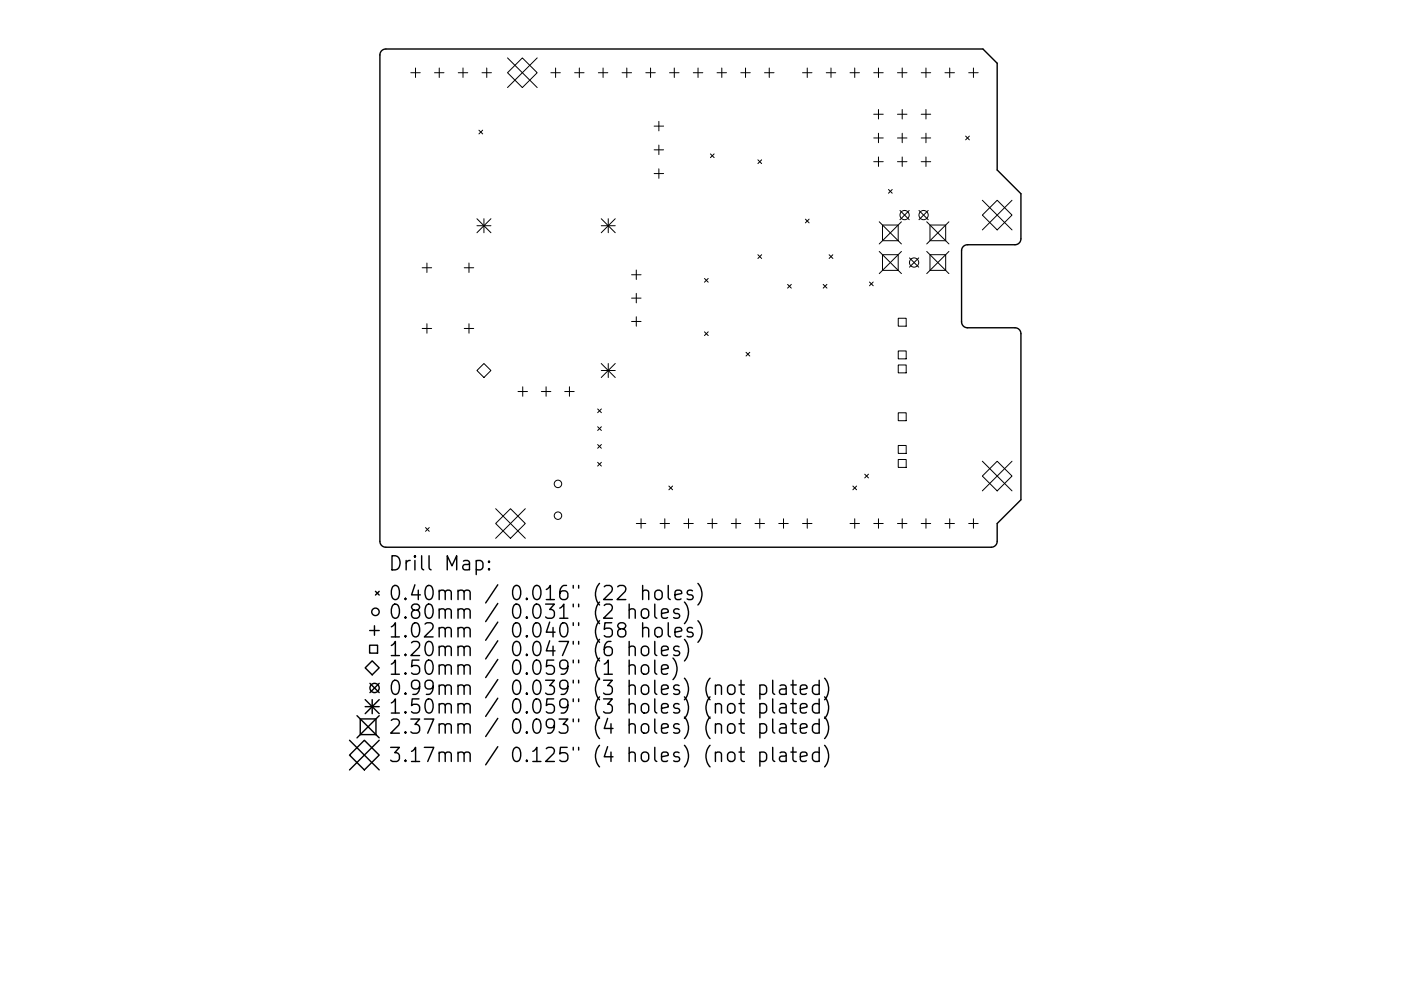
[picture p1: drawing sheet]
<svg xmlns="http://www.w3.org/2000/svg" width="297mm" height="210mm" viewBox="0 0 297 210" stroke-linecap="round" stroke-linejoin="round" font-family="sans-serif">
<g fill="none" stroke="#000" stroke-width=".3">
<path d="M80.9 10.8l.9-.4h126.6l3 3v22.7l5.1 5v9.6a1.26 1.26 0 0 1-1.3 1.2h-10.1a1.26 1.26 0 0 0-1.2 1.3v15.1a1.26 1.26 0 0 0 1.2 1.2h10.1a1.26 1.26 0 0 1 1.3 1.3v35.2l-5.1 5.1v3.7a1.26 1.26 0 0 1-1.2 1.3h-128.4a1.26 1.26 0 0 1-1.3-1.3v-103.1zM83.1 117.9a1.58 1.58 0 0 1 1.7 1 1.58 1.58 0 0 1-.5 1.9l-1.2 .1zM86.1 118.9v2M87 118.9a.77 .77 0 0 0-.9 .6M88 117.9l-.2 .2 .2 .1 .1-.1-.1-.2v.3M88 118.9v2M89.4 117.9v2.6l.4 .4M91 117.9v2.6l.4 .4M98.3 119.1l.2-.2 .9 .2 .1 .2v1.6M99.5 119.6l-1 .2a.59 .59 0 0 0-.4 .5 .59 .59 0 0 0 .4 .6l1-.1M101 119.1l.8-.2 .6 .6v.8l-.3 .5-.3 .1-.8-.1M101 118.9v3"/>
<path d="M103.7 119.1l.1 .1-.1 .1-.2-.1 .2-.1v.2M78.4 136.9h1.6v1.7h-1.6zM78.4 133.8h2M79.4 132.8v2M79.6 125.5l.8 .7M80.4 125.5l-.8 .7M83 133l.8-.9v3M83 136.9l.8-.8v3M83 135.1h1.7M83 139.1h1.7M83.3 124.5a.72 .72 0 0 1 .7-.3 .72 .72 0 0 1 .5 .6 1.76 1.76 0 0 1-.5 2.4 .77 .77 0 0 1-.9-.6 2.56 2.56 0 0 1 .2-2.1zM83.4 128.3a.71 .71 0 0 1 1.1 .4 1.76 1.76 0 0 1-.5 2.5 .77 .77 0 0 1-.9-.6 2.34 2.34 0 0 1 .3-2.3z"/>
<path d="M86 126.9l.1 .2-.1 .1-.2-.1 .2-.2v.3M86 130.9l.1 .1-.1 .2-.2-.2 .2-.1v.3M86 134.8l.1 .2-.1 .1-.2-.1 .2-.2v.3M86 138.8l.1 .1-.1 .2-.2-.2 .2-.1v.3M87.3 136.4l.4-.3h.7a.81 .81 0 0 1 .4 1.3l-1.7 1.7h1.9M87.5 132.4a.72 .72 0 0 1 .8-.3 .72 .72 0 0 1 .5 .6 1.76 1.76 0 0 1-.5 2.4 .77 .77 0 0 1-.9-.5 2.56 2.56 0 0 1 .1-2.2zM87.8 129.5l-.3-.2a.62 .62 0 0 1-.2-.7 .62 .62 0 0 1 .5-.4l.9 .1a.62 .62 0 0 1 .3 .7 .62 .62 0 0 1-.6 .5l-.9 .1-.2 .4 .1 .9 .4 .3h.6l.6-.6-.2-.9-.4-.2M88 124.1l-.7 2.1h1.8M88.7 125.2v2M90.1 132.4l.4-.3h.8a.81 .81 0 0 1 .4 1.3l-1.7 1.7h1.8M90.4 124.5a.72 .72 0 0 1 .7-.3 .72 .72 0 0 1 .6 .6 1.76 1.76 0 0 1-.6 2.4 .77 .77 0 0 1-.8-.6 2.56 2.56 0 0 1 .1-2.1zM90.5 128.3a.71 .71 0 0 1 1.2 .4 1.76 1.76 0 0 1-.6 2.5 .77 .77 0 0 1-.8-.6 2.34 2.34 0 0 1 .2-2.3z"/>
<path d="M90.5 136.2a.71 .71 0 0 1 1.2 .5 1.76 1.76 0 0 1-.6 2.4 .77 .77 0 0 1-.8-.6 2.34 2.34 0 0 1 .2-2.3zM93.1 125.5a.74 .74 0 0 1 1.3 .1v1.6M93.1 129.5a.74 .74 0 0 1 1.3 .1v1.6M93.1 133.4a.74 .74 0 0 1 1.3 .2v1.5M93.1 137.4a.74 .74 0 0 1 1.3 .1v1.6M93.1 125.2v2M93.1 129.2v2M93.1 133.1v2M93.1 137.1v2M94.4 125.6l.4-.4 .7 .2 .2 .2v1.6M94.4 129.6l.4-.4 .7 .1 .2 .3v1.6M94.4 133.6l.4-.5 .7 .2 .2 .3v1.5"/>
<path d="M94.4 137.5l.4-.4 .7 .1 .2 .3v1.6M94.8 120.9v-3l1 2.2 1-2.2v3M97.1 125.5a.74 .74 0 0 1 1.3 .1v1.6M97.1 129.5a.74 .74 0 0 1 1.3 .1v1.6M97.1 133.4a.74 .74 0 0 1 1.3 .2v1.5M97.1 137.4a.74 .74 0 0 1 1.3 .1v1.6M97.1 125.2v2M97.1 129.2v2M97.1 133.1v2M97.1 137.1v2M98.4 125.6l.4-.4 .7 .2 .2 .2v1.6M98.4 129.6l.4-.4 .7 .1 .2 .3v1.6"/>
<path d="M98.4 133.6l.4-.5 .7 .2 .2 .3v1.5M98.4 137.5l.4-.4 .7 .1 .2 .3v1.6M103.7 120.6l.1 .2-.1 .1-.2-.1 .2-.2v.3M105.5 124.1l-2.5 3.8M105.5 128l-2.5 3.9M105.5 132l-2.5 3.8M105.5 135.9l-2.5 3.9M105.5 139.9l-2.5 3.9M109 124.5a.72 .72 0 0 1 .7-.3 .72 .72 0 0 1 .6 .6 1.76 1.76 0 0 1-.6 2.4 .77 .77 0 0 1-.9-.6 2.56 2.56 0 0 1 .2-2.1zM109 128.5a.72 .72 0 0 1 .7-.3 .72 .72 0 0 1 .6 .5 1.76 1.76 0 0 1-.6 2.5 .77 .77 0 0 1-.9-.6 2.56 2.56 0 0 1 .2-2.1zM109 132.4a.72 .72 0 0 1 .7-.3 .72 .72 0 0 1 .6 .6 1.76 1.76 0 0 1-.6 2.4 .77 .77 0 0 1-.9-.5 2.56 2.56 0 0 1 .2-2.2zM109 136.4a.72 .72 0 0 1 .7-.3 .72 .72 0 0 1 .6 .6 1.76 1.76 0 0 1-.6 2.4 .77 .77 0 0 1-.9-.6 2.56 2.56 0 0 1 .2-2.1z"/>
<path d="M111.7 126.9l.1 .2-.1 .1-.2-.1 .2-.2v.3M111.7 130.9l.1 .1-.1 .2-.2-.2 .2-.1v.3M111.7 134.8l.1 .2-.1 .1-.2-.1 .2-.2v.3M111.7 138.8l.1 .1-.1 .2-.2-.2 .2-.1v.3M113.3 124.5a.72 .72 0 0 1 .7-.3 .72 .72 0 0 1 .5 .6 1.76 1.76 0 0 1-.5 2.4 .77 .77 0 0 1-.9-.6 2.56 2.56 0 0 1 .2-2.1zM113.3 132.4a.72 .72 0 0 1 .7-.3 .72 .72 0 0 1 .5 .6 1.76 1.76 0 0 1-.5 2.4 .77 .77 0 0 1-.9-.5 2.56 2.56 0 0 1 .2-2.2zM113.4 128.3a.71 .71 0 0 1 1.1 .4 1.76 1.76 0 0 1-.5 2.5 .77 .77 0 0 1-.9-.6 2.34 2.34 0 0 1 .3-2.3zM113.4 136.2a.71 .71 0 0 1 1.1 .5 1.76 1.76 0 0 1-.5 2.4 .77 .77 0 0 1-.9-.6 2.34 2.34 0 0 1 .3-2.3zM115.7 128.2h1.8l-1 1.1a.81 .81 0 0 1 1 .6v.7l-.2 .4-.3 .2h-.9l-.4-.3M115.8 125.1l.9-.9v3M115.8 127.2h1.7M116.5 132l-.7 2.1h1.9"/>
<path d="M116.5 135.9l-.7 2.2h1.9M117.3 133.1v2M117.3 137.1v2M118.5 136.1h2l-1.2 3M118.7 129l.8-.8v3M118.7 131.2h1.7M119 132.4a.72 .72 0 0 1 .7-.3 .72 .72 0 0 1 .6 .6 1.76 1.76 0 0 1-.6 2.4 .77 .77 0 0 1-.9-.5 2.56 2.56 0 0 1 .2-2.2zM120.1 124.2a1.19 1.19 0 0 0-1.4 1.3v1.1l.3 .5 .8 .1 .5-.3 .1-1-.3-.4-.8-.1-.6 .5M121.5 124.2v.6M121.5 128.2v.5M121.5 132.1v.6M121.5 136.1v.6"/>
<path d="M122.7 124.2v.6M122.7 128.2v.5M122.7 132.1v.6M122.7 136.1v.6M127.1 123.8a3.4 3.4 0 0 0 0 4.6M127.1 127.7a3.4 3.4 0 0 0 0 4.6M127.1 131.7a3.4 3.4 0 0 0 0 4.6M127.1 135.7a3.4 3.4 0 0 0 0 4.5M127.1 139.6a3.4 3.4 0 0 0 0 4.6M128.1 124.5l.4-.3h.8a.81 .81 0 0 1 .4 1.3l-1.7 1.7h1.8M128.1 128.5l.4-.3h.8a.81 .81 0 0 1 .4 1.3l-1.7 1.7h1.8M129.5 136.1a1.19 1.19 0 0 0-1.4 1.3v1.1l.3 .4 .9 .2 .4-.3 .1-1-.3-.4-.8-.2-.6 .6"/>
<path d="M129.7 132.1h-1.4l-.2 1.5 .4-.3 1 .1 .3 .4-.1 1-.4 .3h-.8l-.4-.3M131 124.5l.4-.3h.7a.81 .81 0 0 1 .4 1.3l-1.7 1.7h1.9M131.5 133.4l-.2-.1a.62 .62 0 0 1-.3-.7 .62 .62 0 0 1 .5-.5l.9 .2a.62 .62 0 0 1 .3 .6 .62 .62 0 0 1-.6 .5h-.6l-.5 .6v.6l.5 .5 .9-.1 .3-.4v-.6l-.6-.6M133.4 129.5a.74 .74 0 0 1 1.3 .1v1.6M133.4 137.4a.74 .74 0 0 1 1.3 .1v1.6M133.4 128.2v3M133.4 136.1v3M136.3 125.5a.74 .74 0 0 1 1.2 .1v1.6M136.3 129.3a.81 .81 0 0 1 1.2 .4v.9a.81 .81 0 0 1-.7 .6 .81 .81 0 0 1-.8-.6v-.9zM136.3 133.4a.74 .74 0 0 1 1.2 .2v1.5M136.3 137.2a.81 .81 0 0 1 1.2 .5v.8a.81 .81 0 0 1-.7 .6 .81 .81 0 0 1-.8-.6v-.8zM136.3 124.2v3"/>
<path d="M136.3 132.1v3M138.8 128.2v2.5l.5 .5M138.8 136.1v2.6l.5 .4M139 125.5a.81 .81 0 0 1 .8-.3 .81 .81 0 0 1 .6 .6v.8a.81 .81 0 0 1-.8 .6 .81 .81 0 0 1-.8-.6v-.8zM139 133.4a.81 .81 0 0 1 .8-.3 .81 .81 0 0 1 .6 .6v.9a.81 .81 0 0 1-.8 .6 .81 .81 0 0 1-.8-.6v-.9zM140.3 130.2l1.4-.3-.2-.6-.8-.1-.4 .4v1.1l.1 .3 .3 .2 .8-.2M140.3 138.1l1.4-.3-.2-.6-.8-.1-.4 .4v1.2l.1 .2 .3 .2 .8-.2M141.7 124.2v2.6l.4 .4M141.7 132.1v2.6l.4 .4M142.7 139.6a3.4 3.4 0 0 1 0 4.6M143.1 126.2l1.4-.3-.1-.5-.9-.2-.4 .4v1.2l.2 .3 .2 .1 .9-.1M143.1 134.1l1.4-.3-.1-.5-.9-.2-.4 .5v1.1l.2 .3 .2 .1 .9-.1"/>
<path d="M144 129.3l-.7-.1-.5 .4 .2 .4 1 .3 .1 .3-.1 .4-.3 .2-.9-.2M144 137.2l-.7-.1-.5 .4 .2 .4 1 .3 .1 .3-.1 .4-.3 .2-.9-.2M145.1 127.7a3.4 3.4 0 0 1 0 4.6M145.1 135.7a3.4 3.4 0 0 1 0 4.5M146.8 125.4l-.7-.2-.4 .4 .1 .5 1 .3 .2 .2-.2 .5-.3 .1-.8-.1M146.8 133.3l-.7-.2-.4 .5 .1 .4 1 .3 .2 .3-.2 .4-.3 .1-.8-.1M148 123.8a3.4 3.4 0 0 1 0 4.6M148 131.7a3.4 3.4 0 0 1 0 4.6M74.1 157.1l6.3 6.3M75.7 151.8l4.7 4.8M76.4 152.5h3.3v3.4h-3.3zM77.3 157.1l3.1 3.1-3.1 3.2-3.2-3.2z"/>
<path d="M77.4 141.7l1.5-1.5 1.5 1.5-1.5 1.5zM77.4 148.4l3 3M77.4 149.9h3M78.4 145l2 1.9M78.9 148.4v3M80.4 145l-2 1.9M80.4 148.4l-3 3M80.4 151.8l-4.7 4.8M80.4 157.1l-6.3 6.3M82.8 158.6h1.9l-1 1.1a.81 .81 0 0 1 1 .6v.7l-.3 .4-.3 .2h-.8l-.5-.3M83 140.9l.8-.9v3M83 149.1l.8-.8v3"/>
<path d="M83 152.8l.4-.2h.7a.81 .81 0 0 1 .4 1.2l-1.7 1.8h1.9M83 143h1.7M83 151.3h1.7M83.4 144.5a.71 .71 0 0 1 1.1 .4 1.76 1.76 0 0 1-.5 2.4 .77 .77 0 0 1-.9-.5 2.34 2.34 0 0 1 .3-2.3zM86 142.8l.1 .1-.1 .1-.2-.1 .2-.1v.2M86 147l.1 .2-.1 .1-.2-.1 .2-.2v.3M86 151l.1 .1-.1 .2-.2-.2 .2-.1v.3M86 155.3l.1 .1-.1 .2-.2-.2 .2-.1v.3M87.1 152.6h1.9l-1 1.1a.81 .81 0 0 1 1 .6v.7l-.3 .4-.3 .2h-.9l-.4-.3M87.3 159.4l.8-.8v3M88.8 140h-1.4l-.1 1.5 .4-.3 1 .1 .3 .5-.2 1-.4 .2h-.7l-.4-.2M88.8 148.3h-1.4l-.1 1.4 .4-.3 1 .2 .3 .4-.2 1-.4 .3h-.7l-.4-.3"/>
<path d="M89 145.6l-.6 .6-.9-.2-.2-.4v-.7l.2-.4 .9-.2 .4 .3a1.98 1.98 0 0 1-.7 2.7h-.6M90 152.6h2l-1.3 3M90 158.6h2l-1.3 3M90.4 140.3a.72 .72 0 0 1 .7-.2 .72 .72 0 0 1 .6 .5 1.76 1.76 0 0 1-.6 2.4 .77 .77 0 0 1-.8-.5 2.56 2.56 0 0 1 .1-2.2zM90.4 148.6a.72 .72 0 0 1 .7-.3 .72 .72 0 0 1 .6 .6 1.76 1.76 0 0 1-.6 2.4 .77 .77 0 0 1-.8-.6 2.56 2.56 0 0 1 .1-2.1zM91.8 145.6l-.5 .6-.9-.2-.3-.4v-.7l.3-.4 .9-.2 .4 .3a1.98 1.98 0 0 1-.7 2.7h-.6M93.1 141.3a.74 .74 0 0 1 1.3 .2v1.5M93.1 145.6a.74 .74 0 0 1 1.3 .2v1.5M93.1 149.6a.74 .74 0 0 1 1.3 .1v1.6M93.1 153.8a.74 .74 0 0 1 1.3 .2v1.6M93.1 159.8a.74 .74 0 0 1 1.3 .2v1.6M93.1 141v2"/>
<path d="M93.1 145.3v2M93.1 149.3v2M93.1 153.6v2M93.1 159.6v2M94.4 141.5l.4-.5 .7 .2 .2 .3v1.5M94.4 145.8l.4-.5 .7 .2 .2 .3v1.5M94.4 149.7l.4-.4 .7 .1 .2 .3v1.6M94.4 154l.4-.4 .7 .1 .2 .3v1.6M94.4 160l.4-.4 .7 .1 .2 .3v1.6M97.1 141.3a.74 .74 0 0 1 1.3 .2v1.5M97.1 145.6a.74 .74 0 0 1 1.3 .2v1.5M97.1 149.6a.74 .74 0 0 1 1.3 .1v1.6"/>
<path d="M97.1 153.8a.74 .74 0 0 1 1.3 .2v1.6M97.1 159.8a.74 .74 0 0 1 1.3 .2v1.6M97.1 141v2M97.1 145.3v2M97.1 149.3v2M97.1 153.6v2M97.1 159.6v2M98.4 141.5l.4-.5 .7 .2 .2 .3v1.5M98.4 145.8l.4-.5 .7 .2 .2 .3v1.5M98.4 149.7l.4-.4 .7 .1 .2 .3v1.6M98.4 154l.4-.4 .7 .1 .2 .3v1.6M98.4 160l.4-.4 .7 .1 .2 .3v1.6"/>
<path d="M105.5 144.2l-2.5 3.8M105.5 148.1l-2.5 3.9M105.5 152.4l-2.5 3.9M105.5 158.4l-2.5 3.9M109 140.3a.72 .72 0 0 1 .7-.2 .72 .72 0 0 1 .6 .5 1.76 1.76 0 0 1-.6 2.4 .77 .77 0 0 1-.9-.5 2.56 2.56 0 0 1 .2-2.2zM109 144.6a.72 .72 0 0 1 .7-.3 .72 .72 0 0 1 .6 .6 1.76 1.76 0 0 1-.6 2.4 .77 .77 0 0 1-.9-.5 2.56 2.56 0 0 1 .2-2.2zM109 148.6a.72 .72 0 0 1 .7-.3 .72 .72 0 0 1 .6 .6 1.76 1.76 0 0 1-.6 2.4 .77 .77 0 0 1-.9-.6 2.56 2.56 0 0 1 .2-2.1zM109 152.8a.72 .72 0 0 1 .7-.2 .72 .72 0 0 1 .6 .5 1.76 1.76 0 0 1-.6 2.5 .77 .77 0 0 1-.9-.6 2.56 2.56 0 0 1 .2-2.2zM109 158.8a.72 .72 0 0 1 .7-.2 .72 .72 0 0 1 .6 .5 1.76 1.76 0 0 1-.6 2.5 .77 .77 0 0 1-.9-.6 2.56 2.56 0 0 1 .2-2.2zM111.7 142.8l.1 .1-.1 .1-.2-.1 .2-.1v.2M111.7 147l.1 .2-.1 .1-.2-.1 .2-.2v.3M111.7 151l.1 .1-.1 .2-.2-.2 .2-.1v.3"/>
<path d="M111.7 155.3l.1 .1-.1 .2-.2-.2 .2-.1v.3M113 159.4l.8-.8v3M113.3 140.3a.72 .72 0 0 1 .7-.2 .72 .72 0 0 1 .5 .5 1.76 1.76 0 0 1-.5 2.4 .77 .77 0 0 1-.9-.5 2.56 2.56 0 0 1 .2-2.2zM113.3 148.6a.72 .72 0 0 1 .7-.3 .72 .72 0 0 1 .5 .6 1.76 1.76 0 0 1-.5 2.4 .77 .77 0 0 1-.9-.6 2.56 2.56 0 0 1 .2-2.1zM113.4 144.5a.71 .71 0 0 1 1.1 .4 1.76 1.76 0 0 1-.5 2.4 .77 .77 0 0 1-.9-.5 2.34 2.34 0 0 1 .3-2.3zM113.4 152.7a.71 .71 0 0 1 1.1 .4 1.76 1.76 0 0 1-.5 2.5 .77 .77 0 0 1-.9-.6 2.34 2.34 0 0 1 .3-2.3zM115.7 144.3h1.8l-1 1.2a.81 .81 0 0 1 1 .5v.8l-.2 .4-.3 .1h-.9l-.4-.3M115.8 158.8l.5-.2h.7a.81 .81 0 0 1 .4 1.2l-1.7 1.8h1.8M117.4 140h-1.4l-.2 1.5 .5-.3 1 .1 .2 .5-.1 1-.4 .2h-.7l-.5-.2M117.4 148.3h-1.4l-.2 1.4 .5-.3 1 .2 .2 .4-.1 1-.4 .3h-.7l-.5-.3M117.5 153.8l-.5 .6-.9-.1-.3-.5v-.7l.3-.4 .9-.1 .4 .2a1.98 1.98 0 0 1-.7 2.8h-.6M118.5 152.6h1.9l-1 1.1a.81 .81 0 0 1 1 .6v.7l-.3 .4-.3 .2h-.8l-.5-.3"/>
<path d="M120.3 158.6h-1.5l-.1 1.4 .4-.3 1 .1 .3 .5-.1 1-.5 .3h-.7l-.4-.3M120.4 141.3l-.6 .6-.8-.1-.3-.5v-.7l.3-.4 .8-.2 .5 .3a1.99 1.99 0 0 1-.8 2.7h-.5M120.4 145.6l-.6 .6-.8-.2-.3-.4v-.7l.3-.4 .8-.2 .5 .3a1.98 1.98 0 0 1-.8 2.7h-.5M120.4 149.6l-.6 .5-.8-.1-.3-.4v-.7l.3-.5 .8-.1 .5 .3a1.98 1.98 0 0 1-.8 2.7h-.5M121.5 140v.6M121.5 144.3v.6M121.5 148.3v.6M121.5 152.6v.5M121.5 158.6v.5M122.7 140v.6M122.7 144.3v.6M122.7 148.3v.6"/>
<path d="M122.7 152.6v.5M122.7 158.6v.5M127.1 143.9a3.4 3.4 0 0 0 0 4.6M127.1 147.9a3.4 3.4 0 0 0 0 4.5M127.1 152.1a3.4 3.4 0 0 0 0 4.6M127.1 158.1a3.4 3.4 0 0 0 0 4.6M128 144.3h1.8l-1 1.2a.81 .81 0 0 1 1 .5v.8l-.3 .4-.2 .1h-.9l-.4-.3M128 148.3h1.8l-1 1.1a.81 .81 0 0 1 1 .6v.7l-.3 .4-.2 .2h-.9l-.4-.3M128.1 140.9l.9-.9v3M128.1 143h1.7M128.8 152.4l-.7 2.2h1.9M128.8 158.4l-.7 2.2h1.9"/>
<path d="M129.5 153.6v2M129.5 159.6v2M133.4 141.3a.74 .74 0 0 1 1.3 .2v1.5M133.4 145.6a.74 .74 0 0 1 1.3 .2v1.5M133.4 149.6a.74 .74 0 0 1 1.3 .1v1.6M133.4 153.8a.74 .74 0 0 1 1.3 .2v1.6M133.4 159.8a.74 .74 0 0 1 1.3 .2v1.6M133.4 140v3M133.4 144.3v3M133.4 148.3v3M133.4 152.6v3M133.4 158.6v3"/>
<path d="M136.1 141.3a.81 .81 0 0 1 .8-.3 .81 .81 0 0 1 .6 .6v.9a.81 .81 0 0 1-.7 .6 .81 .81 0 0 1-.8-.6v-.9zM136.1 159.8a.81 .81 0 0 1 .8-.3 .81 .81 0 0 1 .6 .6v.9a.81 .81 0 0 1-.7 .6 .81 .81 0 0 1-.8-.6v-.9zM136.3 145.5a.81 .81 0 0 1 1.2 .4v.9a.81 .81 0 0 1-.7 .6 .81 .81 0 0 1-.8-.6v-.9zM136.3 149.4a.81 .81 0 0 1 1.2 .5v.8a.81 .81 0 0 1-.7 .6 .81 .81 0 0 1-.8-.6v-.8zM136.3 153.7a.81 .81 0 0 1 1.2 .4v.9a.81 .81 0 0 1-.7 .6 .81 .81 0 0 1-.8-.6v-.9zM138.8 140v2.6l.5 .4M138.8 144.3v2.6l.5 .4M138.8 148.3v2.6l.5 .4M138.8 152.6v2.5l.5 .5M138.8 158.6v2.5l.5 .5M140.3 142l1.4-.2-.2-.6-.8-.2-.4 .5v1.1l.1 .3 .3 .1 .8-.1M140.3 146.3l1.4-.3-.2-.5-.8-.2-.4 .5v1.1l.1 .3 .3 .1 .8-.1"/>
<path d="M140.3 150.3l1.4-.3-.2-.6-.8-.1-.4 .4v1.2l.1 .2 .3 .2 .8-.2M140.3 154.6l1.4-.3-.2-.6-.8-.1-.4 .4v1.1l.1 .3 .3 .2 .8-.2M144 145.5l-.7-.2-.5 .5 .2 .4 1 .3 .1 .3-.1 .4-.3 .1-.9-.1M144 149.4l-.7-.1-.5 .4 .2 .4 1 .3 .1 .3-.1 .4-.3 .2-.9-.2M144 153.7l-.7-.1-.5 .4 .2 .4 1 .3 .1 .3-.1 .4-.3 .2-.9-.2M144 159.7l-.7-.1-.5 .4 .2 .4 1 .3 .1 .3-.1 .4-.3 .2-.9-.2M145.1 143.9a3.4 3.4 0 0 1 0 4.6M145.1 147.9a3.4 3.4 0 0 1 0 4.5M145.1 152.1a3.4 3.4 0 0 1 0 4.6M145.1 158.1a3.4 3.4 0 0 1 0 4.6M150.5 143.9a3.4 3.4 0 0 0 0 4.6M150.5 147.9a3.4 3.4 0 0 0 0 4.5"/>
<path d="M150.5 152.1a3.4 3.4 0 0 0 0 4.6M150.5 158.1a3.4 3.4 0 0 0 0 4.6M151.7 145.6a.74 .74 0 0 1 1.3 .2v1.5M151.7 149.6a.74 .74 0 0 1 1.3 .1v1.6M151.7 153.8a.74 .74 0 0 1 1.3 .2v1.6M151.7 159.8a.74 .74 0 0 1 1.3 .2v1.6M151.7 145.3v2M151.7 149.3v2M151.7 153.6v2M151.7 159.6v2M154.4 159.8a.81 .81 0 0 1 .8-.3 .81 .81 0 0 1 .6 .6v.9a.81 .81 0 0 1-.8 .6 .81 .81 0 0 1-.7-.6v-.9zM154.5 145.5a.81 .81 0 0 1 1.3 .4v.9a.81 .81 0 0 1-.8 .6 .81 .81 0 0 1-.7-.6v-.9z"/>
<path d="M154.5 149.4a.81 .81 0 0 1 1.3 .5v.8a.81 .81 0 0 1-.8 .6 .81 .81 0 0 1-.7-.6v-.8zM154.5 153.7a.81 .81 0 0 1 1.3 .4v.9a.81 .81 0 0 1-.8 .6 .81 .81 0 0 1-.7-.6v-.9zM156.7 145.3h1.1M156.7 149.3h1.1M156.7 153.6h1.1M156.7 159.6h1.1M157.1 144.3v2.6l.2 .3 .5 .1M157.1 148.3v2.6l.2 .2 .5 .2M157.1 152.6v2.5l.2 .3 .5 .2M157.1 158.6v2.5l.2 .3 .5 .2M161.1 145.5l.9-.2 .5 .6v.9l-.2 .4-.3 .1-.9-.1M161.1 149.4l.9-.1 .5 .6v.8l-.2 .4-.3 .2-.9-.2"/>
<path d="M161.1 153.7l.9-.1 .5 .5v.9l-.2 .4-.3 .2-.9-.2M161.1 159.7l.9-.1 .5 .5v.9l-.2 .4-.3 .2-.9-.2M161.1 145.3v3M161.1 149.3v3M161.1 153.6v3M161.1 159.6v3M163.8 144.3v2.6l.5 .4M163.8 148.3v2.6l.5 .4M163.8 152.6v2.5l.5 .5M163.8 158.6v2.5l.5 .5M165.4 145.5l.3-.2 .8 .2 .2 .3v1.5M165.4 149.4l.3-.1 .8 .1 .2 .3v1.6"/>
<path d="M165.4 153.7l.3-.1 .8 .1 .2 .3v1.6M165.4 159.7l.3-.1 .8 .1 .2 .3v1.6M166.7 146l-1 .2a.59 .59 0 0 0-.5 .6 .59 .59 0 0 0 .5 .5l1-.1M166.7 150l-1 .1a.59 .59 0 0 0-.5 .6 .59 .59 0 0 0 .5 .6l1-.2M166.7 154.3l-1 .1a.59 .59 0 0 0-.5 .6 .59 .59 0 0 0 .5 .6l1-.2M167.7 145.3h1.1M167.7 149.3h1.1M167.7 153.6h1.1M167.7 159.6h1.1M168.1 144.3v2.6l.2 .3 .5 .1M168.1 148.3v2.6l.2 .2 .5 .2M168.1 152.6v2.5l.2 .3 .5 .2"/>
<path d="M168.1 158.6v2.5l.2 .3 .5 .2M169.7 146.3l1.4-.3-.1-.5-.9-.2-.4 .5v1.1l.1 .3 .3 .1 .9-.1M169.7 150.3l1.4-.3-.1-.6-.9-.1-.4 .4v1.2l.1 .2 .3 .2 .9-.2M169.7 154.6l1.4-.3-.1-.6-.9-.1-.4 .4v1.1l.1 .3 .3 .2 .9-.2M173.7 145.5l-.9-.2-.5 .6v.9l.2 .4 .3 .1 .9-.1M173.7 149.4l-.9-.1-.5 .6v.8l.2 .4 .3 .2 .9-.2M173.7 153.7l-.9-.1-.5 .5v.9l.2 .4 .3 .2 .9-.2M173.7 159.7l-.9-.1-.5 .5v.9l.2 .4 .3 .2 .9-.2M173.7 144.3v3M173.7 148.3v3M173.7 152.6v3M173.7 158.6v3"/>
<path d="M174.8 143.9a3.4 3.4 0 0 1 0 4.6M174.8 147.9a3.4 3.4 0 0 1 0 4.5M174.8 152.1a3.4 3.4 0 0 1 0 4.6M174.8 158.1a3.4 3.4 0 0 1 0 4.6M86 161.3l.1 .1-.1 .2-.2-.2 .2-.1v.3M87.3 161.6h1.7M111.7 161.3l.1 .1-.1 .2-.2-.2 .2-.1v.3M113 161.6h1.7M140.3 160.6l1.4-.3-.2-.6-.8-.1-.4 .4v1.1l.1 .3 .3 .2 .8-.2M166.7 160.3l-1 .1a.59 .59 0 0 0-.5 .6 .59 .59 0 0 0 .5 .6l1-.2M169.7 160.6l1.4-.3-.1-.6-.9-.1-.4 .4v1.1l.1 .3 .3 .2 .9-.2"/>
<circle cx="79.6" cy="129.8" r=".79"/>
<circle cx="79.4" cy="146" r=".98"/>
</g>
<g fill="none" stroke="#000" stroke-width=".21">
<path d="M87.1 15.4h2M88.1 14.4v2M92.1 15.4h2M93.1 14.4v2M97.2 15.4h2M98.2 14.4v2M102.2 15.4h2M103.2 14.4v2M107.6 15.4l3.1-3.1 3.2 3.1-3.2 3.2zM107.6 12.3l6.3 6.3M113.9 12.3l-6.3 6.3M116.8 15.4h2"/>
<path d="M117.8 14.4v2M121.8 15.4h2M122.8 14.4v2M126.9 15.4h2M127.9 14.4v2M131.9 15.4h2M132.9 14.4v2M136.9 15.4h2M137.9 14.4v2M142 15.4h2M143 14.4v2M147 15.4h2"/>
<path d="M148 14.4v2M152 15.4h2M153 14.4v2M157.1 15.4h2M158.1 14.4v2M162.1 15.4h2M163.1 14.4v2M170.1 15.4h2.1M171.2 14.4v2M175.2 15.4h2M176.2 14.4v2M180.2 15.4h2"/>
<path d="M181.2 14.4v2M185.2 15.4h2.1M186.3 14.4v2M190.3 15.4h2M191.3 14.4v2M195.3 15.4h2M196.3 14.4v2M200.3 15.4h2.1M201.4 14.4v2M205.4 15.4h2M206.4 14.4v2M101.5 27.6l.8 .8"/>
<path d="M102.3 27.6l-.8 .8M138.7 26.8h2M138.7 31.8h2M138.7 36.8h2M139.7 25.7v2.1M139.7 30.8v2M139.7 35.8v2M150.6 32.7l.8 .7M151.4 32.7l-.8 .7M160.7 33.9l.8 .8M161.5 33.9l-.8 .8M185.2 24.2h2.1"/>
<path d="M185.2 29.3h2.1M185.2 34.3h2.1M186.3 23.2v2M186.3 28.3v2M186.3 33.3v2M190.3 24.2h2M190.3 29.3h2M190.3 34.3h2M191.3 23.2v2M191.3 28.3v2M191.3 33.3v2M195.3 24.2h2"/>
<path d="M195.3 29.3h2M195.3 34.3h2M196.3 23.2v2M196.3 28.3v2M196.3 33.3v2M204.7 28.9l.8 .8M205.5 28.9l-.8 .8M89.5 56.8h2M90.5 55.8v2M98.4 56.8h2M99.4 55.8v2M101.1 46.4l3 3"/>
<path d="M101.1 47.9h3M102.6 46.4v3M104.1 46.4l-3 3M127.5 47.9h2.9M127.5 46.4l2.9 3M129 46.4v3M130.4 46.4l-2.9 3M133.9 58.3h2M134.9 57.3v2M149.4 59.1l.8 .8M150.2 59.1l-.8 .8M160.7 54l.8 .8"/>
<path d="M161.5 54l-.8 .8M170.8 46.5l.7 .8M171.5 46.5l-.7 .8M175.8 54l.8 .8M176.6 54l-.8 .8M184.3 59.8l.8 .8M185.1 59.8l-.8 .8M186.4 47.1l4.7 4.7M186.4 53.3l4.7 4.8M187.1 47.7h3.3v3.4h-3.3zM187.1 54h3.3v3.4h-3.3zM188.4 40.2l.8 .8"/>
<path d="M189.2 40.2l-.8 .8M190.8 44.7l2 1.9M191.1 47.1l-4.7 4.7M191.1 53.3l-4.7 4.8M192.8 44.7l-2 1.9M192.8 54.7l2 2M194.8 54.7l-2 2M194.8 44.7l2 1.9M196.5 47.1l4.7 4.7M196.5 53.3l4.7 4.8M196.8 44.7l-2 1.9M197.2 47.7h3.3v3.4h-3.3z"/>
<path d="M197.2 54h3.3v3.4h-3.3zM201.2 47.1l-4.7 4.7M201.2 53.3l-4.7 4.8M208.3 45.6l3.1-3.1 3.2 3.1-3.2 3.2zM208.3 42.5l6.3 6.3M214.6 42.5l-6.3 6.3M89.5 69.7h2M90.5 68.7v2M98.4 69.7h2M99.4 68.7v2M101.1 78.6l1.5-1.5 1.5 1.5-1.5 1.5zM127.5 77.1l2.9 3"/>
<path d="M127.5 78.6h2.9M129 77.1v3M130.4 77.1l-2.9 3M133.9 63.3h2M133.9 68.2h2M134.9 62.2v2.1M134.9 67.2v2M149.4 70.4l.8 .8M150.2 70.4l-.8 .8M158.2 74.7l.8 .8M159 74.7l-.8 .8M167 60.3l.8 .8"/>
<path d="M167.8 60.3l-.8 .8M174.5 60.3l.8 .8M175.3 60.3l-.8 .8M190.4 67.5h1.7v1.7h-1.7zM190.4 74.5h1.7v1.6h-1.7zM190.4 77.4h1.7v1.7h-1.7zM109.8 83.1h2M110.8 82.1v2M114.8 83.1h2M115.8 82.1v2M119.7 83.1h2M120.7 82.1v2"/>
<path d="M126.7 86.8l.8 .8M126.7 90.5l.8 .8M126.7 94.3l.8 .8M126.7 98.1l.8 .8M127.5 86.8l-.8 .8M127.5 90.5l-.8 .8M127.5 94.3l-.8 .8M127.5 98.1l-.8 .8M190.4 87.6h1.7v1.7h-1.7zM190.4 94.5h1.7v1.7h-1.7zM190.4 97.5h1.7v1.7h-1.7zM208.3 97.9l6.3 6.2"/>
<path d="M214.6 97.9l-6.3 6.2M90.2 111.9l.8 .8M91 111.9l-.8 .8M105.1 111.1l3.1-3.2 3.2 3.2-3.2 3.1zM105.1 107.9l6.3 6.3M111.4 107.9l-6.3 6.3M134.9 111.1h2M135.9 110.1v2M139.9 111.1h2.1M141 110.1v2M141.8 103.1l.8 .8M142.6 103.1l-.8 .8"/>
<path d="M145 111.1h2M146 110.1v2M150 111.1h2M151 110.1v2M155 111.1h2.1M156.1 110.1v2M160.1 111.1h2M161.1 110.1v2M165.1 111.1h2M166.1 110.1v2M170.1 111.1h2.1M171.2 110.1v2"/>
<path d="M180.2 111.1h2M180.8 103.1l.8 .8M181.2 110.1v2M181.6 103.1l-.8 .8M183.3 100.6l.8 .8M184.1 100.6l-.8 .8M185.2 111.1h2.1M186.3 110.1v2M190.3 111.1h2M191.3 110.1v2M195.3 111.1h2M196.3 110.1v2"/>
<path d="M200.3 111.1h2.1M201.4 110.1v2M205.4 111.1h2M206.4 110.1v2M208.3 101l3.1-3.1 3.2 3.1-3.2 3.1z"/>
<circle cx="191.8" cy="45.6" r=".98"/>
<circle cx="193.8" cy="55.7" r=".98"/>
<circle cx="195.8" cy="45.6" r=".98"/>
<circle cx="118.3" cy="109.4" r=".79"/>
<circle cx="118.3" cy="102.7" r=".79"/>
</g>
</svg>
